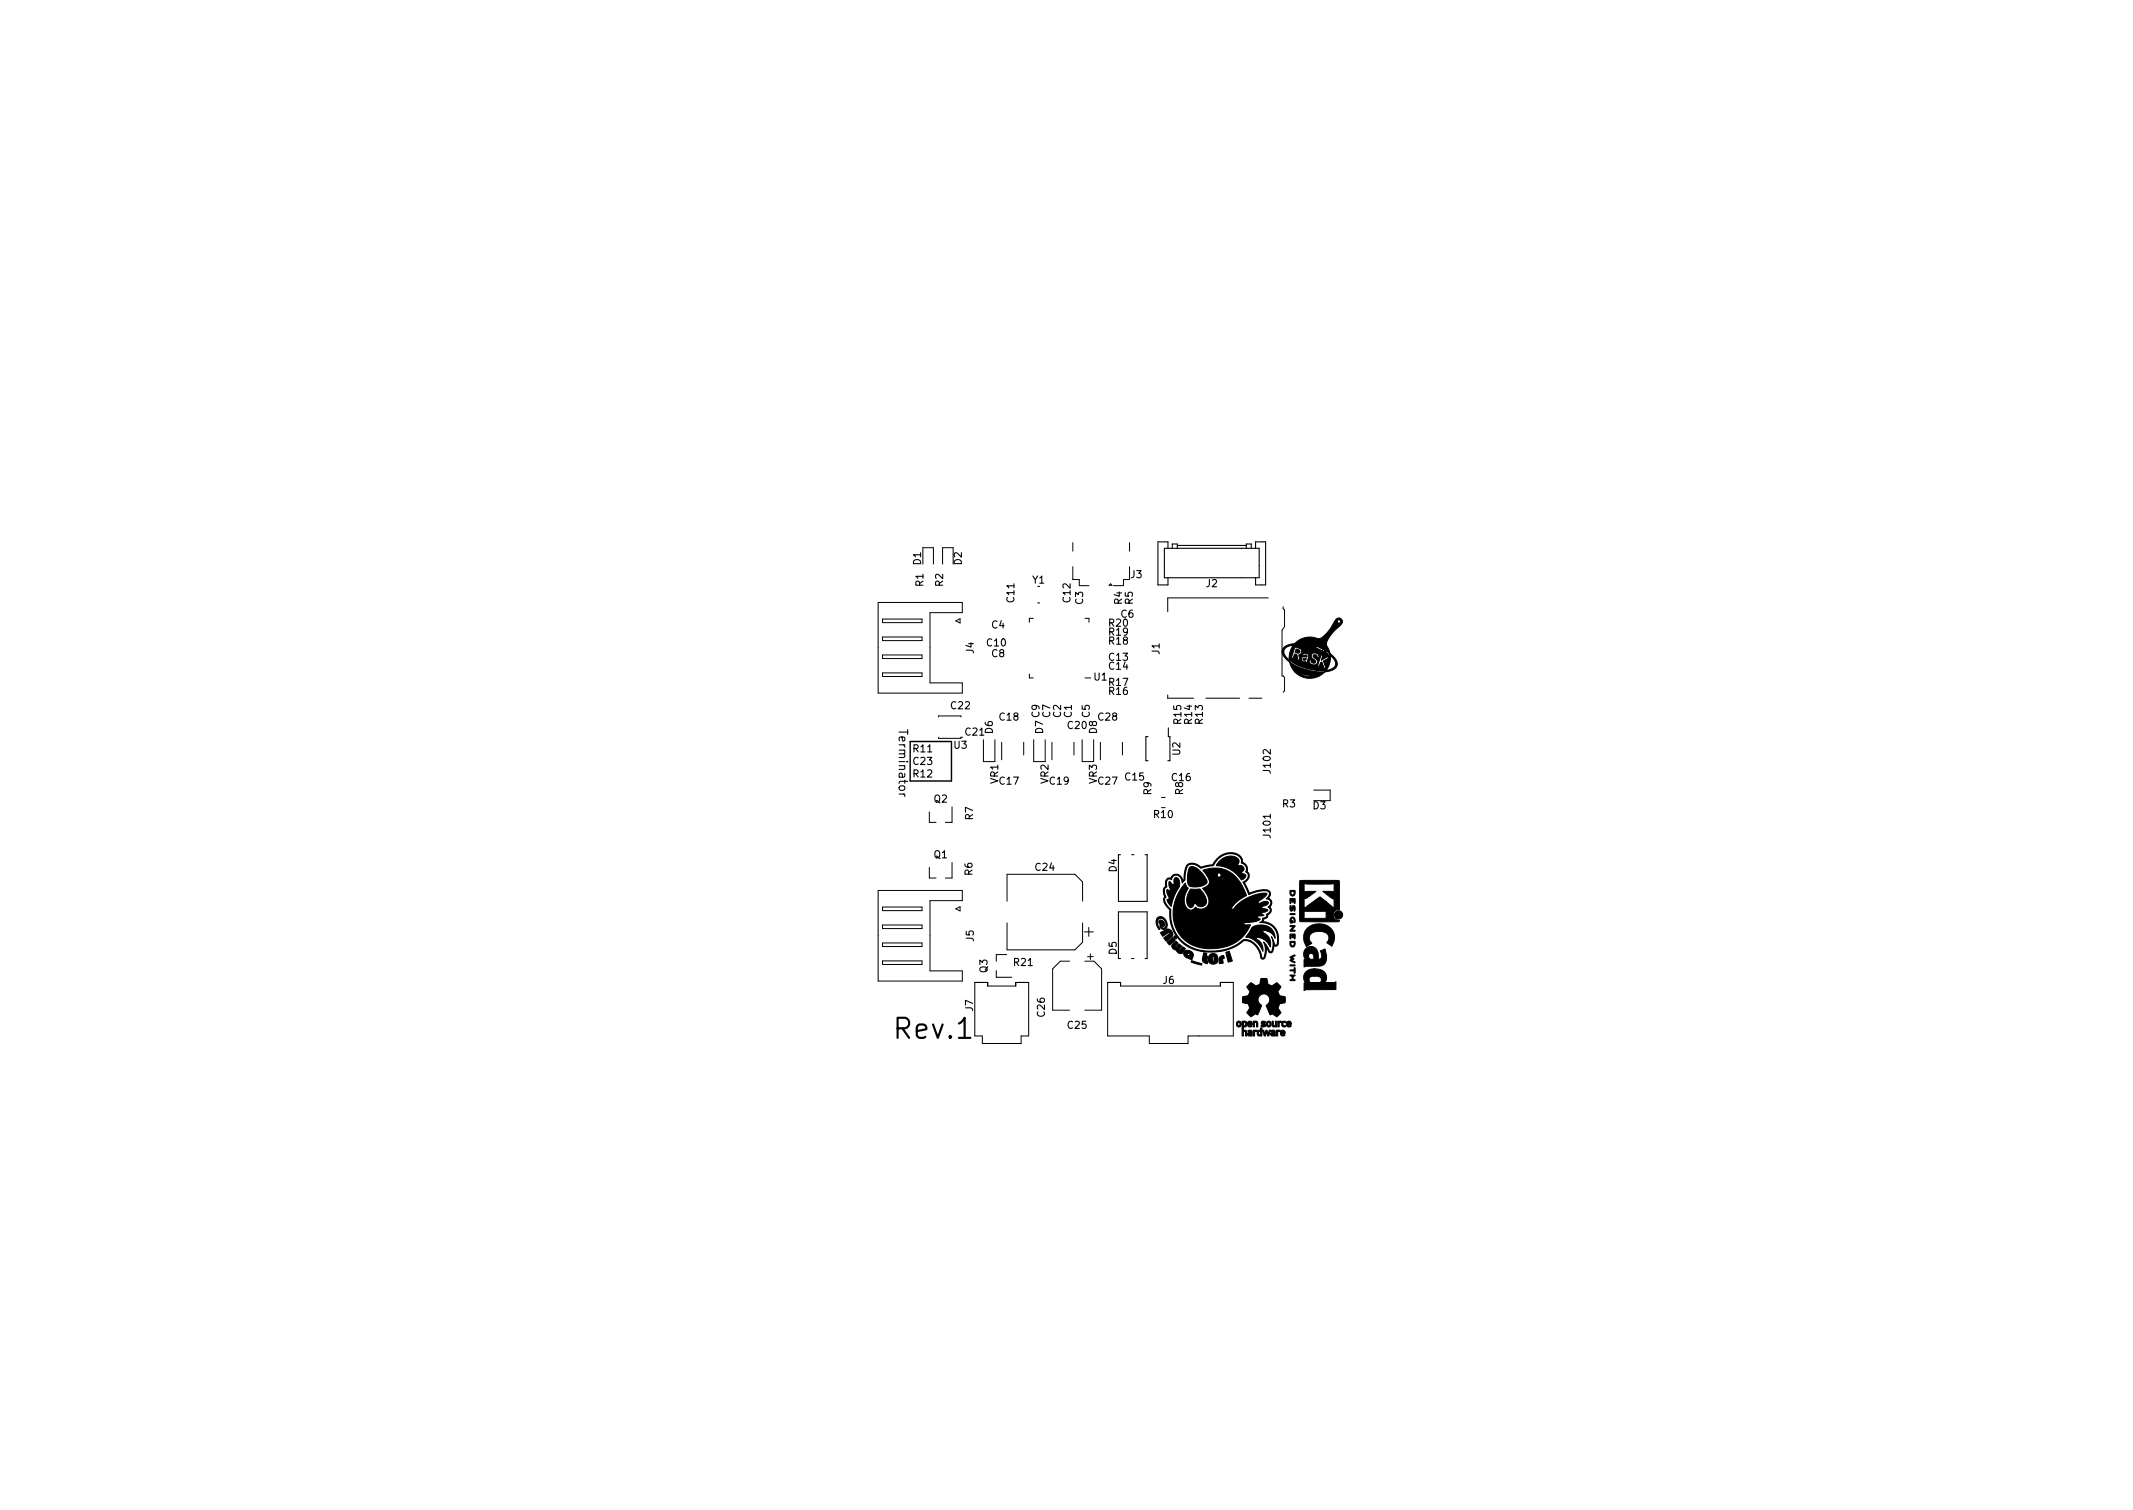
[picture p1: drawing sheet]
<svg xmlns="http://www.w3.org/2000/svg" width="297mm" height="210mm" viewBox="0 0 297 210" stroke-linecap="round" stroke-linejoin="round" font-family="sans-serif">
<defs><g id="words">
<text font-size="3.9" x="124.8" y="144.6">Rev.1</text>
<text font-size="1.7" x="125.2" y="101.9" transform="rotate(90 125.2 101.9)">Terminator</text>
<g font-size="1.4">
<text x="128.2" y="78.6" transform="rotate(-90 128.2 78.6)">D1</text>
<text x="128.6" y="81.6" transform="rotate(-90 128.6 81.6)">R1</text>
<text x="131.3" y="81.6" transform="rotate(-90 131.3 81.6)">R2</text>
<text x="133.9" y="78.6" transform="rotate(-90 133.9 78.6)">D2</text>
<text x="141.2" y="83.8" transform="rotate(-90 141.2 83.8)">C11</text>
<text x="143.8" y="81.2">Y1</text>
<text x="149.1" y="83.8" transform="rotate(-90 149.1 83.8)">C12</text>
<text x="157.5" y="80.5">J3</text>
<text x="168" y="81.7">J2</text>
<text x="137.5" y="90">C10</text>
<text x="138.1" y="87.5">C4</text>
<text x="150.8" y="84.1" transform="rotate(-90 150.8 84.1)">C3</text>
<text x="154.5" y="89.7">R18</text>
<text x="154.5" y="88.5">R19</text>
<text x="154.5" y="87.2">R20</text>
<text x="156.1" y="86">C6</text>
<text x="156.2" y="84.1" transform="rotate(-90 156.2 84.1)">R4</text>
<text x="157.7" y="84.1" transform="rotate(-90 157.7 84.1)">R5</text>
<text x="135.6" y="91" transform="rotate(-90 135.6 91)">J4</text>
<text x="138.1" y="91.5">C8</text>
<text x="152.4" y="94.7">U1</text>
<text x="154.5" y="92">C13</text>
<text x="154.5" y="93.2">C14</text>
<text x="154.5" y="95.5">R17</text>
<text x="161.5" y="91.1" transform="rotate(-90 161.5 91.1)">J1</text>
<text x="132.5" y="98.7">C22</text>
<text x="139.2" y="100.3">C18</text>
<text x="144.8" y="99.9" transform="rotate(-90 144.8 99.9)">C9</text>
<text x="146.2" y="99.9" transform="rotate(-90 146.2 99.9)">C7</text>
<text x="147.8" y="99.9" transform="rotate(-90 147.8 99.9)">C2</text>
<text x="148.7" y="101.5">C20</text>
<text x="149.2" y="99.9" transform="rotate(-90 149.2 99.9)">C1</text>
<text x="151.8" y="99.9" transform="rotate(-90 151.8 99.9)">C5</text>
<text x="153" y="100.3">C28</text>
<text x="154.5" y="96.7">R16</text>
<text x="164.5" y="100.8" transform="rotate(-90 164.5 100.8)">R15</text>
<text x="166" y="100.8" transform="rotate(-90 166 100.8)">R14</text>
<text x="167.5" y="100.8" transform="rotate(-90 167.5 100.8)">R13</text>
<text x="127.2" y="106.5">C23</text>
<text x="127.2" y="104.7">R11</text>
<text x="132.9" y="104.2">U3</text>
<text x="134.5" y="102.4">C21</text>
<text x="138.2" y="102.1" transform="rotate(-90 138.2 102.1)">D6</text>
<text x="145.2" y="102.1" transform="rotate(-90 145.2 102.1)">D7</text>
<text x="152.8" y="102.1" transform="rotate(-90 152.8 102.1)">D8</text>
<text x="164.3" y="105.1" transform="rotate(-90 164.3 105.1)">U2</text>
<text x="177" y="107.5" transform="rotate(-90 177 107.5)">J102</text>
<text x="127.2" y="108.2">R12</text>
<text x="130.1" y="111.7">Q2</text>
<text x="139" y="109.1" transform="rotate(-90 139 109.1)">VR1</text>
<text x="139.2" y="109.2">C17</text>
<text x="146" y="109.1" transform="rotate(-90 146 109.1)">VR2</text>
<text x="146.2" y="109.2">C19</text>
<text x="152.8" y="109.1" transform="rotate(-90 152.8 109.1)">VR3</text>
<text x="153" y="109.2">C27</text>
<text x="156.7" y="108.7">C15</text>
<text x="160.3" y="110.7" transform="rotate(-90 160.3 110.7)">R9</text>
<text x="160.7" y="113.9">R10</text>
<text x="163.2" y="108.7">C16</text>
<text x="164.7" y="110.6" transform="rotate(-90 164.7 110.6)">R8</text>
<text x="178.6" y="112.4">R3</text>
<text x="182.9" y="112.7">D3</text>
<text x="130.1" y="119.5">Q1</text>
<text x="135.5" y="114.1" transform="rotate(-90 135.5 114.1)">R7</text>
<text x="177" y="116.5" transform="rotate(-90 177 116.5)">J101</text>
<text x="135.4" y="121.9" transform="rotate(-90 135.4 121.9)">R6</text>
<text x="144.2" y="121.2">C24</text>
<text x="155.5" y="121.4" transform="rotate(-90 155.5 121.4)">D4</text>
<text x="135.6" y="131.1" transform="rotate(-90 135.6 131.1)">J5</text>
<text x="137.5" y="135.4" transform="rotate(-90 137.5 135.4)">Q3</text>
<text x="141.2" y="134.5">R21</text>
<text x="155.5" y="132.9" transform="rotate(-90 155.5 132.9)">D5</text>
<text x="162" y="137">J6</text>
<text x="135.5" y="140.8" transform="rotate(-90 135.5 140.8)">J7</text>
<text x="145.5" y="141.5" transform="rotate(-90 145.5 141.5)">C26</text>
<text x="148.7" y="143.2">C25</text>
</g>
</g></defs>
<path d="M126.8 103.2h5.7v5.5h-5.7z" fill="none" stroke="#000" stroke-width=".2"/>
<g fill="none" stroke="#000" stroke-width=".14">
<path d="M128.5 78.5v-2.2h1.5v2.2M131.3 78.5v-2.2h1.4v2.2M149.4 78.9v1.8h.9v.8h1.3M149.4 75.5v1.2M157.3 75.5v1.2M157.3 78.9v1.8h-.8v.8h-1.5M122.3 83.9h11.7v1.4h-4.5v9.8h4.5v1.4h-11.7zM122.9 86.2h5.5v.5h-5.5zM122.9 88.7h5.5v.5h-5.5zM122.9 91.2h5.5v.5h-5.5zM122.9 93.7h5.5v.5h-5.5zM130.7 99.8v-.1h3.1v.1"/>
<path d="M133.1 86.4l.6-.3v.6zM143.3 93.8v.6h.6M143.9 86.1h-.6v.5M151.1 94.4h.8M151.1 86.1h.5v.5M154.6 81.3l.3 .2h-.4zM162.6 96.8v.4h3.6M167.9 97.2h4.7M173.9 97.2h1.8M176.6 83.3h-14v1.9M178.7 84.5v.2l.2 .2v2.3l-.4 .6v6.3h.2l.2 .2v1.9l-.2 .2M129.4 113v1.5h.9"/>
<path d="M130.7 102.7v.1h3.1v-.1h.3M132.6 112.3v2.2h-1M136.9 103v3h1.6v-3M139.5 103.4v2.4M142.6 103.4v1.7M143.9 103v3h1.6v-3M146.5 103.4v2.4M149.6 103.4v1.7M150.7 103v3h1.6v-3M153.2 103.4v2.4M156.3 103.4v1.7M161.7 111h.6"/>
<path d="M183 110h2.2v1.5h-2.2M122.3 124h11.7v1.4h-4.5v9.8h4.5v1.4h-11.7zM122.9 126.3h5.5v.5h-5.5zM122.9 128.8h5.5v.5h-5.5zM122.9 131.3h5.5v.5h-5.5zM122.9 133.8h5.5v.5h-5.5zM129.4 120.8v1.5h.9M132.6 120.1v2.2h-1M133.1 126.5l.6-.3v.6zM135.8 136.8h1.7v.5h4v-.5h1.7v7.4h-1v1.1h-5.4v-1.1h-1zM138.7 135.1v1h2.2M140.2 132.9h-1.5v.9"/>
<path d="M140.2 125.5v-3.8h9.5l1.1 1.1v2.7M140.2 128.5v3.8h9.5l1.1-1.1v-2.7M148.9 133.8h-1.2l-1.1 1.1v5.8h2.3M151 129.8h1.2M151.1 133.8h1.2l1.1 1.1v5.8h-2.3M151.5 133.2h.7M151.6 129.1v1.3M151.8 132.8v.8M154.2 136.8h1.8v.5h13.9v-.5h1.8v7.4h-6.2v1.1h-5.5v-1.1h-5.8z"/>
</g>
<g fill="none" stroke="#000" stroke-width=".15">
<path d="M162.2 76.3h13.1v4.1h-13.1zM162.6 76.3v-.9h-1.3v6h1.3v-1M163.3 76.3v-.6h.6v.6M163.9 75.9h9.7M173.6 76.3v-.6h.7v.6M174.9 76.3v-.9h1.4v6h-1.4v-1M144.5 83.9h.3M156 119h-.3v6.5h4v-6.5h-.2M157.6 119h.3M159.9 102.6h-.3v3.3h.3M162.7 101.3v1.3h.2v3.3h-.3M156 133.5h-.3v-6.5h4v6.5h-.2"/>
<path d="M157.6 133.5h.3"/>
</g>
<g fill="#000" stroke="#000" stroke-width=".14">
<path d="M180.5 90.4l.5 .2v.1v.2l-.2 .1-.5-.2zM181.5 91.7h.4l-.1 .2h-.2h-.1zM178.8 90.1l.9-.4a2.04 2.04 0 0 0 1.3-.6l.6-.3 .6-.1h.6l.8 .2h.3l1.1-1 .8-1.4h.4l.1 .2 .2 .1a.23 .23 0 0 0 .2-.3 .23 .23 0 0 0-.3-.2 .23 .23 0 0 0-.2 .2h-.4l.5-.4h.4a.69 .69 0 0 1-.2 1.1l-1.1 1.1-.7 1.1v.5l.5 1.1-.6-.4-.1 .1 .8 .6-.1-.3 .2 .1a1.46 1.46 0 0 1 .8 1.6l-.1 .1a2.11 2.11 0 0 1-1.7 .8l-.9 .6-1.2 .3-1-.3-1-.6h.6a1.72 1.72 0 0 0 2.1 .4h-1l-.5-.1-.6-.3h-.6l-.4-.6-.3-.8 1.3 .7 1.6 .5 1.8 .2h.2l.2-.3h-1.3h1.4a1.02 1.02 0 0 0 1.2-1l-.2-.5-.5-.5-.1 1-.5 1h-1.3l-.8-.1-1.8-.5h2.7l.2 .1 .2-.5 .2-.1 .3 .8 .1 .1 .1-.2-.3-.9 .6-.3 .1-.2h-.2l-.8 .4 .2-.6-.2-.1-.5 1.5h-2.7l-1.3-.8 .1 .3-.4-.3-.6-.8-.1-.4 .3 .1a2 2 0 0 0 .7 1.1v-.4h.4l.2 .1 .2-.5 .3 .1 .2 .7 .4-.1 .2 .3h.4l.1 .2 .2-.1v-.2h.2l.2 .4 .6 .2 .3-.2 .1-.4-.6-.5v-.2l.1-.1h.3l.2 .4 .2-.1v-.2a.53 .53 0 0 0-.7-.4 .53 .53 0 0 0-.4 .6l.6 .5-.1 .3-.4-.1-.2-.4-.2 .1v.1h-.2l.1-.7-.2-.3h-.3l-.2 .1v.2l.3-.1h.2v.3h-.5l-.3 .3h-.2l-.1-.6 .3-.2 .1-.3h2.9l.2 .2v-.1l-.2-.1h-2.9l-.2-.4-.4-.1h2.5l1.2 .6 .1-.2-.3-.2 .4 .1v-.1h-.4l-.9-.4-.1 .2-2.8-.1-.1 .1-.4 1.3h-.4l.2-.8 .3-.8h3l.2 .3 .1-.2-3.4-.1a1.09 1.09 0 0 0-1.1 .8h-.3zM169.9 119.9a1.73 1.73 0 0 1 2.6-.2v.3a.36 .36 0 0 0 0 .5 .51 .51 0 0 1 .7 .3 .51 .51 0 0 1-.3 .6l.1 .2a.36 .36 0 0 1 .5 .3 .36 .36 0 0 1-.2 .4l-.4 .2-.1-.1a4.3 4.3 0 0 0-3.3-1.9h-.1zM162.5 122.4l.2-.1h.3l.5-.5 .4-.1 .6 .4 .2 .5a.43 .43 0 0 0 .2-.5l.1-.9a1.14 1.14 0 0 1 .8-1 1.14 1.14 0 0 1 1.2 .3l.1 .1a.82 .82 0 0 0 .8 0l.6-.1a.75 .75 0 0 0 .7-.6l.9-.8 .9-.3a1.59 1.59 0 0 1 2.1 1.3 .96 .96 0 0 1 .6 1.2 .77 .77 0 0 1 .1 1.1l-.5 .5 .7 1.5 1-.4a1.99 1.99 0 0 1 1.7 0 .67 .67 0 0 1-.1 1.1 .69 .69 0 0 1 .5 .5 .69 .69 0 0 1-.3 .7 .63 .63 0 0 1-.2 1.1l-.1 .2-.2 .3a.48 .48 0 0 0-.4 .4 2.35 2.35 0 0 1 2.1 3 .35 .35 0 0 1-.1 .4 .35 .35 0 0 1-.5-.1l-.1 .6a.39 .39 0 0 1-.3 .5 .39 .39 0 0 1-.4-.4l-.3-.5v.9a.78 .78 0 0 1-.4 .9l-.2-.1-.1-.2a2.35 2.35 0 0 0-2.4-2.3l-1.5 1-1.6 .4-2.1 .2-1.6-.4-1.4-.7-1.1-1.1-.7-1.3-.3-1.6a1.28 1.28 0 0 0-.5-1.4 .87 .87 0 0 1-.3-1.2l-.1-.9h.1l.3 .9a.5 .5 0 0 0-.1 .8l.8 .9-.1 1.1 .2 .8 .6 1.5 .8 1 1.2 .9 .8 .3 .9 .2h2l1.9-.4 .7-.4 .8-.5a1.04 1.04 0 0 1 1.4 0h.1a2.94 2.94 0 0 1 1.3 2.2 .17 .17 0 0 0 .1 .1 .17 .17 0 0 0 .2-.1l.2-1.2-.3-.9 .4 .3 .4 .7a.27 .27 0 0 0 .2 .3 .27 .27 0 0 0 .3-.3 2.58 2.58 0 0 0-.2-1.8l.5 1a.22 .22 0 0 0 .2 .2 .22 .22 0 0 0 .2-.3l-.1-1.2a2.12 2.12 0 0 0-2.4-1.6 .7 .7 0 0 0 .5-.7 .44 .44 0 0 0 .5-.5 .5 .5 0 0 0 .5-.4 .5 .5 0 0 0-.3-.6 .59 .59 0 0 0 .4-.7 .59 .59 0 0 0-.7-.4l.2-.2a.53 .53 0 0 0 .2-.7 .53 .53 0 0 0-.7-.3l-.8 .1-1.1 .4a.2 .2 0 0 1-.3 0 .2 .2 0 0 1 0-.3l-.7-1.4h.1a.74 .74 0 0 0 .6-.6 .74 .74 0 0 0-.3-.8 .84 .84 0 0 0-.6-1.2 1.08 1.08 0 0 0-1.2-1.3 2.89 2.89 0 0 0-2.8 1.6l-1.3 .3a.49 .49 0 0 1-.8-.2l-.4-.2a.85 .85 0 0 0-1.3 .8l-.1 1.3-.4 .5v-.1a.82 .82 0 0 0-.3-.9 .82 .82 0 0 0-.9 0l-.3 .5a.43 .43 0 0 0-.5 0 .43 .43 0 0 0-.2 .4l.1 .6-.2 .2-.2 .3h-.1l.1-.3a.59 .59 0 0 0 .2-.8zM161.2 127.8a.81 .81 0 0 1 1.3 .6 .59 .59 0 0 1 0 .8 .59 .59 0 0 1-.7 .1l-.2-.1a.29 .29 0 0 1-.1-.4 .29 .29 0 0 1 .4-.1l-.1-.2h-.1v.1a.29 .29 0 0 1-.4-.3 .29 .29 0 0 1 .5-.1 .47 .47 0 0 1 .4 .3 .47 .47 0 0 1-.2 .5 .14 .14 0 0 0-.2 .1 .14 .14 0 0 0 .2 .1 .51 .51 0 0 0 .4-.3 .51 .51 0 0 0-.1-.6 .58 .58 0 0 0-.8-.4 .58 .58 0 0 0-.3 .9l.3 .5-.1 .1-.2-.3a1.1 1.1 0 0 1 0-1.3zM161.6 129.9l.3-.2a.87 .87 0 0 1 1.2-.1 .83 .83 0 0 1-.4 1.3l-.3 .2-.3-.5 .6-.5a.15 .15 0 0 0 .2-.1 .15 .15 0 0 0-.2-.1l-.7 .4a.42 .42 0 0 1-.4-.4zM162.5 131.2l.6-.5a.27 .27 0 0 1 .4 0 .27 .27 0 0 1-.2 .4l-.2 .3a.24 .24 0 0 1-.2 .2 .24 .24 0 0 1-.3-.3zM162.8 122.7l.3 .2a.24 .24 0 0 0 .3 .2 .24 .24 0 0 0 .1-.4 .4 .4 0 0 1 .3-.5 .4 .4 0 0 1 .4 .4v.9l-.7 1.3-.4 1.4-.4-.5a.3 .3 0 0 1-.2-.3 .3 .3 0 0 1 .3-.3v-.1a1.24 1.24 0 0 1-.3-1.1 .22 .22 0 0 0 .3 .1 .22 .22 0 0 0 .1-.3l-.1-.5zM163.7 131l.4 .3-.3 .4a.12 .12 0 0 0-.1 .1 .12 .12 0 0 0 .1 .1 .12 .12 0 0 0 .1-.1l.1-.1a.22 .22 0 0 1 .2-.3 .22 .22 0 0 1 .2 .2l.1 .2a.43 .43 0 0 0-.2 .5l.2-.2a.24 .24 0 0 1 .2-.3 .24 .24 0 0 1 .3 .2l.1 .1-.1 .1a.63 .63 0 0 1-.6 .6 .63 .63 0 0 1-.6-.5 .55 .55 0 0 1-.6-.4 .55 .55 0 0 1 .3-.7zM165 132.5a.74 .74 0 0 1 1 .1 .74 .74 0 0 1-.1 1l-.4-.2a.4 .4 0 0 0 .1-.6 .17 .17 0 0 0-.3 .1 .18 .18 0 0 0 .3 .2 .27 .27 0 0 1-.3 .3 .57 .57 0 0 1-.3-.9zM165.9 133.8l1.3 .3a.14 .14 0 0 1 .2 .1 .14 .14 0 0 1-.1 .2l-1.2-.4a.16 .16 0 0 1-.2 0 .16 .16 0 0 1 0-.2z"/>
<path d="M165.7 120.8l.1-.1a2.71 2.71 0 0 1 2.3 1.9 .67 .67 0 0 1-.8 .8l-.9 .1a.81 .81 0 0 1-1-1v-.9zM165.8 123.8h1.3a2.23 2.23 0 0 1 .8 2.1 .88 .88 0 0 1-1.5-.1 .65 .65 0 0 1-.7 .5 1.86 1.86 0 0 1-.1-2.1zM167.6 132.7h.1a.26 .26 0 0 1 .3 .2 .16 .16 0 0 0 0 .2 .16 .16 0 0 0 .2 .1l-.1 .4a.14 .14 0 0 0-.1 0 .14 .14 0 0 0 0 .2 .14 .14 0 0 0 .1 0v.3a.59 .59 0 0 1-.7-.4zM168.5 132.9a.72 .72 0 0 1 1.1 .5 .72 .72 0 0 1-.9 .8l-.3-.1-.1-.4h.5a.14 .14 0 0 0 .2 .2 .13 .13 0 0 0 .1-.2v-.3a.16 .16 0 0 0 0-.2 .16 .16 0 0 0-.3 0v.5h-.5v-.5zM165 123l.3 .5a.21 .21 0 0 1 .2 .2 .21 .21 0 0 1-.2 .2l-.3 .9a1.6 1.6 0 0 0 .7 1.9 .89 .89 0 0 0 .8-.4 1.17 1.17 0 0 0 1.6 0 1.17 1.17 0 0 0 .1-1.6l-.7-1a1 1 0 0 0 .9-1.2l1.4 .1 .1-.3 .1 .2v-.3h.1l.1 .3h.1l-.1-.4-.2 .1-.1 .1-.1-.1-.1 .3h-1.3l-.4-.7 1.5 .1a.27 .27 0 0 0 .4 .2 .27 .27 0 0 0 0-.5 .27 .27 0 0 0-.4 .2h-1.5l-.5-.6 .5-.2a4.2 4.2 0 0 1 5.1 2.6l.3 .6a.35 .35 0 0 1 .1 .6l-.6 .3a3.2 3.2 0 0 0-1.4 1.4l.2 .1 .1-.1a5.8 5.8 0 0 1 4.6-2.1l-.1 .2-.4 .5a.98 .98 0 0 0-.7 .6l.2 .1a.97 .97 0 0 1 1.2-.1l-.2 .3-.6 .2-.1 .2 .1 .1a.63 .63 0 0 1 .7 .3l-.5 .2a.21 .21 0 0 0-.3 .3 .21 .21 0 0 0 .3 .1l-.1 .1a.61 .61 0 0 0-.8 .2l.4 .3a4.3 4.3 0 0 1-2.2 .5v.2l.1 .1h.7l-.6 1.1-.8 .9-.7 .5-.8 .4-.9 .2-1.2 .2-1.7-.1-1.6-.5-1.3-1-.8-1.4a5.5 5.5 0 0 1-.3-2.8l.5-1.6 .5-.9zM169.9 133.2a.33 .33 0 0 1 .5 0 .2 .2 0 0 1 .1 .2 .2 .2 0 0 1-.2 .1v.3a.22 .22 0 0 1 0 .3 .22 .22 0 0 1-.3 .1 .19 .19 0 0 1-.2-.1 .19 .19 0 0 1 0-.2v-.4zM170.7 132.6l.2-.1a.24 .24 0 0 1 .3 0 .24 .24 0 0 1 .1 .3l.3 1-.6 .2zM174.4 129.1a2.02 2.02 0 0 1 3.2 1.6 1.84 1.84 0 0 0-1.6-1.1l-.1 .2a1.79 1.79 0 0 1 1 2.1 2.19 2.19 0 0 0-1.1-1.2 .83 .83 0 0 0-.8-.1v.1a1.71 1.71 0 0 1 .9 1.8l-.5-.8-.6-.7-.6-.4-.7-.1zM174 137h.1a.18 .18 0 0 1 .1-.2 .18 .18 0 0 1 .2 .1l.5 .4 .5-.3 .2-.8h.8l.2 .8 .5 .3 .5-.4a.22 .22 0 0 1 .3-.1 .22 .22 0 0 1 .1 .2l.2 .2a.26 .26 0 0 1 .2 .2 .26 .26 0 0 1-.2 .3 .58 .58 0 0 0 .2 1h.3a.26 .26 0 0 1 .3 .1 .26 .26 0 0 1 0 .3v.2a.23 .23 0 0 1 0 .3 .23 .23 0 0 1-.3 .1 .62 .62 0 0 0-.7 .7l.3 .4a.25 .25 0 0 1 .1 .2 .25 .25 0 0 1-.2 .3l-.2 .2a.2 .2 0 0 1-.2 .1 .2 .2 0 0 1-.2-.2h-.1a.46 .46 0 0 0-.6-.1l-.6-1.3a.9 .9 0 0 0 .5-.8 .9 .9 0 0 0-.6-.8 .84 .84 0 0 0-1 .6 .84 .84 0 0 0 .5 1l-.6 1.3a.52 .52 0 0 0-.7 .2 .24 .24 0 0 1-.3 .1 .24 .24 0 0 1-.1-.2l-.1-.1a.27 .27 0 0 1-.2-.4l.1-.1a.68 .68 0 0 0 .1-.8 .68 .68 0 0 0-.8-.4 .72 .72 0 0 1-.1-.8l.3-.1a.61 .61 0 0 0 .6-.2 .61 .61 0 0 0 0-.6l-.2-.3a.22 .22 0 0 1-.1-.3 .22 .22 0 0 1 .2-.1zM179.7 127.2h.6l.1 .1-.7 .1zM179.7 134.4h.7l-.7 .1zM179.8 127.8a.4 .4 0 0 1 .5 .1 .4 .4 0 0 1-.1 .6v-.3a.24 .24 0 0 0-.2-.4 .24 .24 0 0 0-.2 .4v.2l.1-.2a.19 .19 0 0 1 .1 .3 .19 .19 0 0 1-.3-.1l-.1-.4z"/>
<path d="M179.7 135.8h.6v.1h-.2v.5h.2v.1h-.6v-.1h.2v-.5h-.2zM179.7 128.9h.5a.13 .13 0 0 1 .2 0 .14 .14 0 0 1-.2 .2l-.3 .4h.4l.1 .1-.5 .1a.15 .15 0 0 1-.2 0 .15 .15 0 0 1 0-.3l.4-.4h-.4zM179.6 133.3l.1-.1a.64 .64 0 0 1 .7-.2l-.5 .3 .1 .1a.16 .16 0 0 1 .2 .1 .16 .16 0 0 1-.2 .2h-.1l.4 .3v.1l-.7-.3 .1-.1 .3-.2zM179.7 126.1l.1 .1a.32 .32 0 0 0 .1 .5v-.1a.32 .32 0 0 1 0-.4 .32 .32 0 0 1 .4-.1v.1a.41 .41 0 0 1-.1 .6l-.1-.5a.52 .52 0 0 1-.3 .6l-.2-.3zM179.7 124h.5v.1h-.4v.1a.26 .26 0 0 0 .2 .4 .26 .26 0 0 0 .2-.4v-.2a.42 .42 0 0 1 .1 .6 .42 .42 0 0 1-.5 .1 .42 .42 0 0 1-.2-.6zM179.7 125.1h.4a.2 .2 0 0 1 .2 0 .2 .2 0 0 1 .1 .3l-.1 .4-.1-.5h-.1l-.1 .3-.1-.3h-.1v.4l-.1 .1zM179.7 130.1h.7l-.1 .6h-.1v-.5h-.1l-.1 .4-.1-.4h-.1v.5h-.1zM179.6 131.1h.2v.2a.26 .26 0 0 0 .2 .4 .26 .26 0 0 0 .2-.4v-.1h-.4v-.1h.5a.56 .56 0 0 1-.4 .8l-.2-.3zM179.7 135.1l.5-.1v-.2h.1v.7h-.1v-.3h-.5zM181.9 132l.7-.2v.9a.44 .44 0 0 0-.3 .7 .44 .44 0 0 0 .7 .1v-.3a.48 .48 0 0 0-.4-.5v-.9a1.18 1.18 0 0 1 1 1.4v.4a.5 .5 0 0 0 .5-.3 .5 .5 0 0 0-.1-.6l-.1-.3 .6-.3v.1a2.34 2.34 0 0 1-.1 2 2.26 2.26 0 0 1-1.6 .3l-1 .1-.2 .1v-1.1h.2a1.12 1.12 0 0 1 .1-1.6zM182 129.3a2.22 2.22 0 0 1 2.3-.6 2.22 2.22 0 0 1 1.5 1.8v.5l-.3 .8-.7-.5a.9 .9 0 0 0 .2-1.1 .9 .9 0 0 0-1-.5 1.52 1.52 0 0 0-1.7 .7 1.05 1.05 0 0 0 .4 1l-.8 .4-.3-.8a1.99 1.99 0 0 1 .4-1.7zM181.9 135.3l.5-.3 .7-.1v1a.57 .57 0 0 0-.8 .4l.2 .5h1.4a.54 .54 0 0 0 0-.7 .54 .54 0 0 0-.6-.2h-.2v-1a1.31 1.31 0 0 1 1.6 1.5l-.2 .4h1.2l.3-.1v1.1h-4l-.4 .1v-1h.2a1.14 1.14 0 0 1 .1-1.6z"/>
<path d="M181 122.6h.6v1.7l.4-.2h1.3l-1.3 .9-.4 .1v1.4l2.2-1.6 .9 .7v1.2l-.2 .1h-2.7l-.2-.1v1.2l.2-.1h2.9v-2.3l1.1 .9v-1.3l-.4-.2-1.2-.9h1.2l.4 .2v-1.3l-.4 .1h-2.3a2.26 2.26 0 0 1-1.5-.1v-.4h4.9v4.1a.75 .75 0 0 0-.8 .7 .75 .75 0 0 0 .8 .7 .25 .25 0 0 1-.1 .3 .25 .25 0 0 1-.3-.1h-5.1zM172.3 142.3a.37 .37 0 0 1 .5 0 .37 .37 0 0 1-.1 .6 .37 .37 0 0 1-.5-.2v-.1h.2a.19 .19 0 0 0 .2 .2 .19 .19 0 0 0 .1-.3 .15 .15 0 0 0-.2-.1 .15 .15 0 0 0-.1 .1v.1h-.2zM173 142.2h.2a.33 .33 0 0 1 .4 .1 .33 .33 0 0 1 0 .4v.1a.27 .27 0 0 1-.2 .2 .27 .27 0 0 1-.2-.1v.6l.2-.1 .2 .2v.7h-.2v-.6a.18 .18 0 0 0-.2 0 .18 .18 0 0 0 0 .2v.4h-.2v-1.7h.2v.2a.19 .19 0 0 0 .2-.2 .19 .19 0 0 0-.2-.2v.2h-.2zM173.8 143.5a.37 .37 0 0 1 .5 0 .37 .37 0 0 1 .1 .4v.4a.54 .54 0 0 1-.7-.3l.2 .1a.16 .16 0 0 0 .2 0 .16 .16 0 0 0 .1-.2h-.5a.34 .34 0 0 1 .5-.1 .24 .24 0 0 0-.4-.2zM173.8 142.3a.36 .36 0 0 1 .5-.1 .36 .36 0 0 1 .1 .5h-.5a.21 .21 0 0 0 .4 .1h.1a.36 .36 0 0 1-.5 .2 .36 .36 0 0 1-.2-.5h.5a.16 .16 0 0 0-.2-.2 .16 .16 0 0 0-.1 .2h-.2zM174.5 143.4l.6 .1-.4 .2v.6h-.2zM174.5 142.2h.3a.34 .34 0 0 1 .3 .1 .34 .34 0 0 1 .1 .4v.3h-.2v-.4a.17 .17 0 0 0-.2-.2 .17 .17 0 0 0-.1 .2v.4h-.2zM175.2 143.5h.3v-.4h.2v1.2l-.2-.1a.3 .3 0 0 1-.3 0 .3 .3 0 0 1-.1-.3h.2a.17 .17 0 0 0 .2 .2 .17 .17 0 0 0 0-.3 .16 .16 0 0 0-.1-.2 .16 .16 0 0 0-.1 .3h-.2zM175.7 142.3l.3-.1 .3 .1-.1 .1h-.3l-.1 .1a.31 .31 0 0 1 .5 .3 .31 .31 0 0 1-.5 .2l-.2-.1 .1-.2a.19 .19 0 0 0 .2 .2 .19 .19 0 0 0 .2-.2 .3 .3 0 0 1-.4-.1 .3 .3 0 0 1 0-.3zM175.8 143.4h.2l.1 .5 .2-.5h.1l.2 .6 .2-.6h.1l-.2 .9h-.2l-.1-.6-.2 .6h-.1zM176.4 142.3a.37 .37 0 0 1 .6 0 .37 .37 0 0 1-.1 .6 .37 .37 0 0 1-.5-.1v-.2h.1v.1a.16 .16 0 0 0 .2 .1 .16 .16 0 0 0 .2-.2 .17 .17 0 0 0-.2-.2 .17 .17 0 0 0-.2 .2h-.1zM177.2 142.2h.1v.2a.22 .22 0 0 0 0 .3 .22 .22 0 0 0 .3 .1v-.6h.2v.8h-.2a.33 .33 0 0 1-.4-.1 .33 .33 0 0 1 0-.4z"/>
<path d="M177 143.5a.37 .37 0 0 1 .5 0 .37 .37 0 0 1 .1 .4v.4l-.2-.1a.29 .29 0 0 1-.5-.2l.3 .1a.16 .16 0 0 0 .2 0 .16 .16 0 0 0 0-.2l-.5 .1 .2-.2h.3a.2 .2 0 0 0-.1-.2 .2 .2 0 0 0-.2 0zM177.8 143.4l.1 .1a.17 .17 0 0 1 .2-.1 .17 .17 0 0 1 .2 .2h-.2a.22 .22 0 0 0-.2 .1 .22 .22 0 0 0 0 .3v.3h-.1zM178 142.2h.5l-.4 .2v.6h-.1zM178.4 143.5a.36 .36 0 0 1 .4 0 .36 .36 0 0 1 .2 .4h-.5l.1 .2h.3a.34 .34 0 0 1-.5 .1 .34 .34 0 0 1-.1-.4h.5a.16 .16 0 0 0-.2-.2 .16 .16 0 0 0-.1 .2h-.2zM178.6 142.3a.28 .28 0 0 1 .3-.2 .28 .28 0 0 1 .2 .3h-.1a.23 .23 0 0 0-.3 .1 .23 .23 0 0 0 0 .3 .23 .23 0 0 0 .4 0v.1a.41 .41 0 0 1-.5 0 .41 .41 0 0 1 0-.6zM179.3 142.3a.35 .35 0 0 1 .4 0 .35 .35 0 0 1 .1 .4h-.5a.2 .2 0 0 0 .2 .2 .2 .2 0 0 0 .2-.1l.1 .1a.38 .38 0 0 1-.5 .1 .38 .38 0 0 1-.1-.5h.5a.16 .16 0 0 0-.2-.2 .16 .16 0 0 0-.2 .2h-.1z"/>
<circle cx="163.7" cy="130.5" r=".2"/>
<circle cx="186.4" cy="127.4" r=".57"/>
</g>
<use href="#words"/>
</svg>
